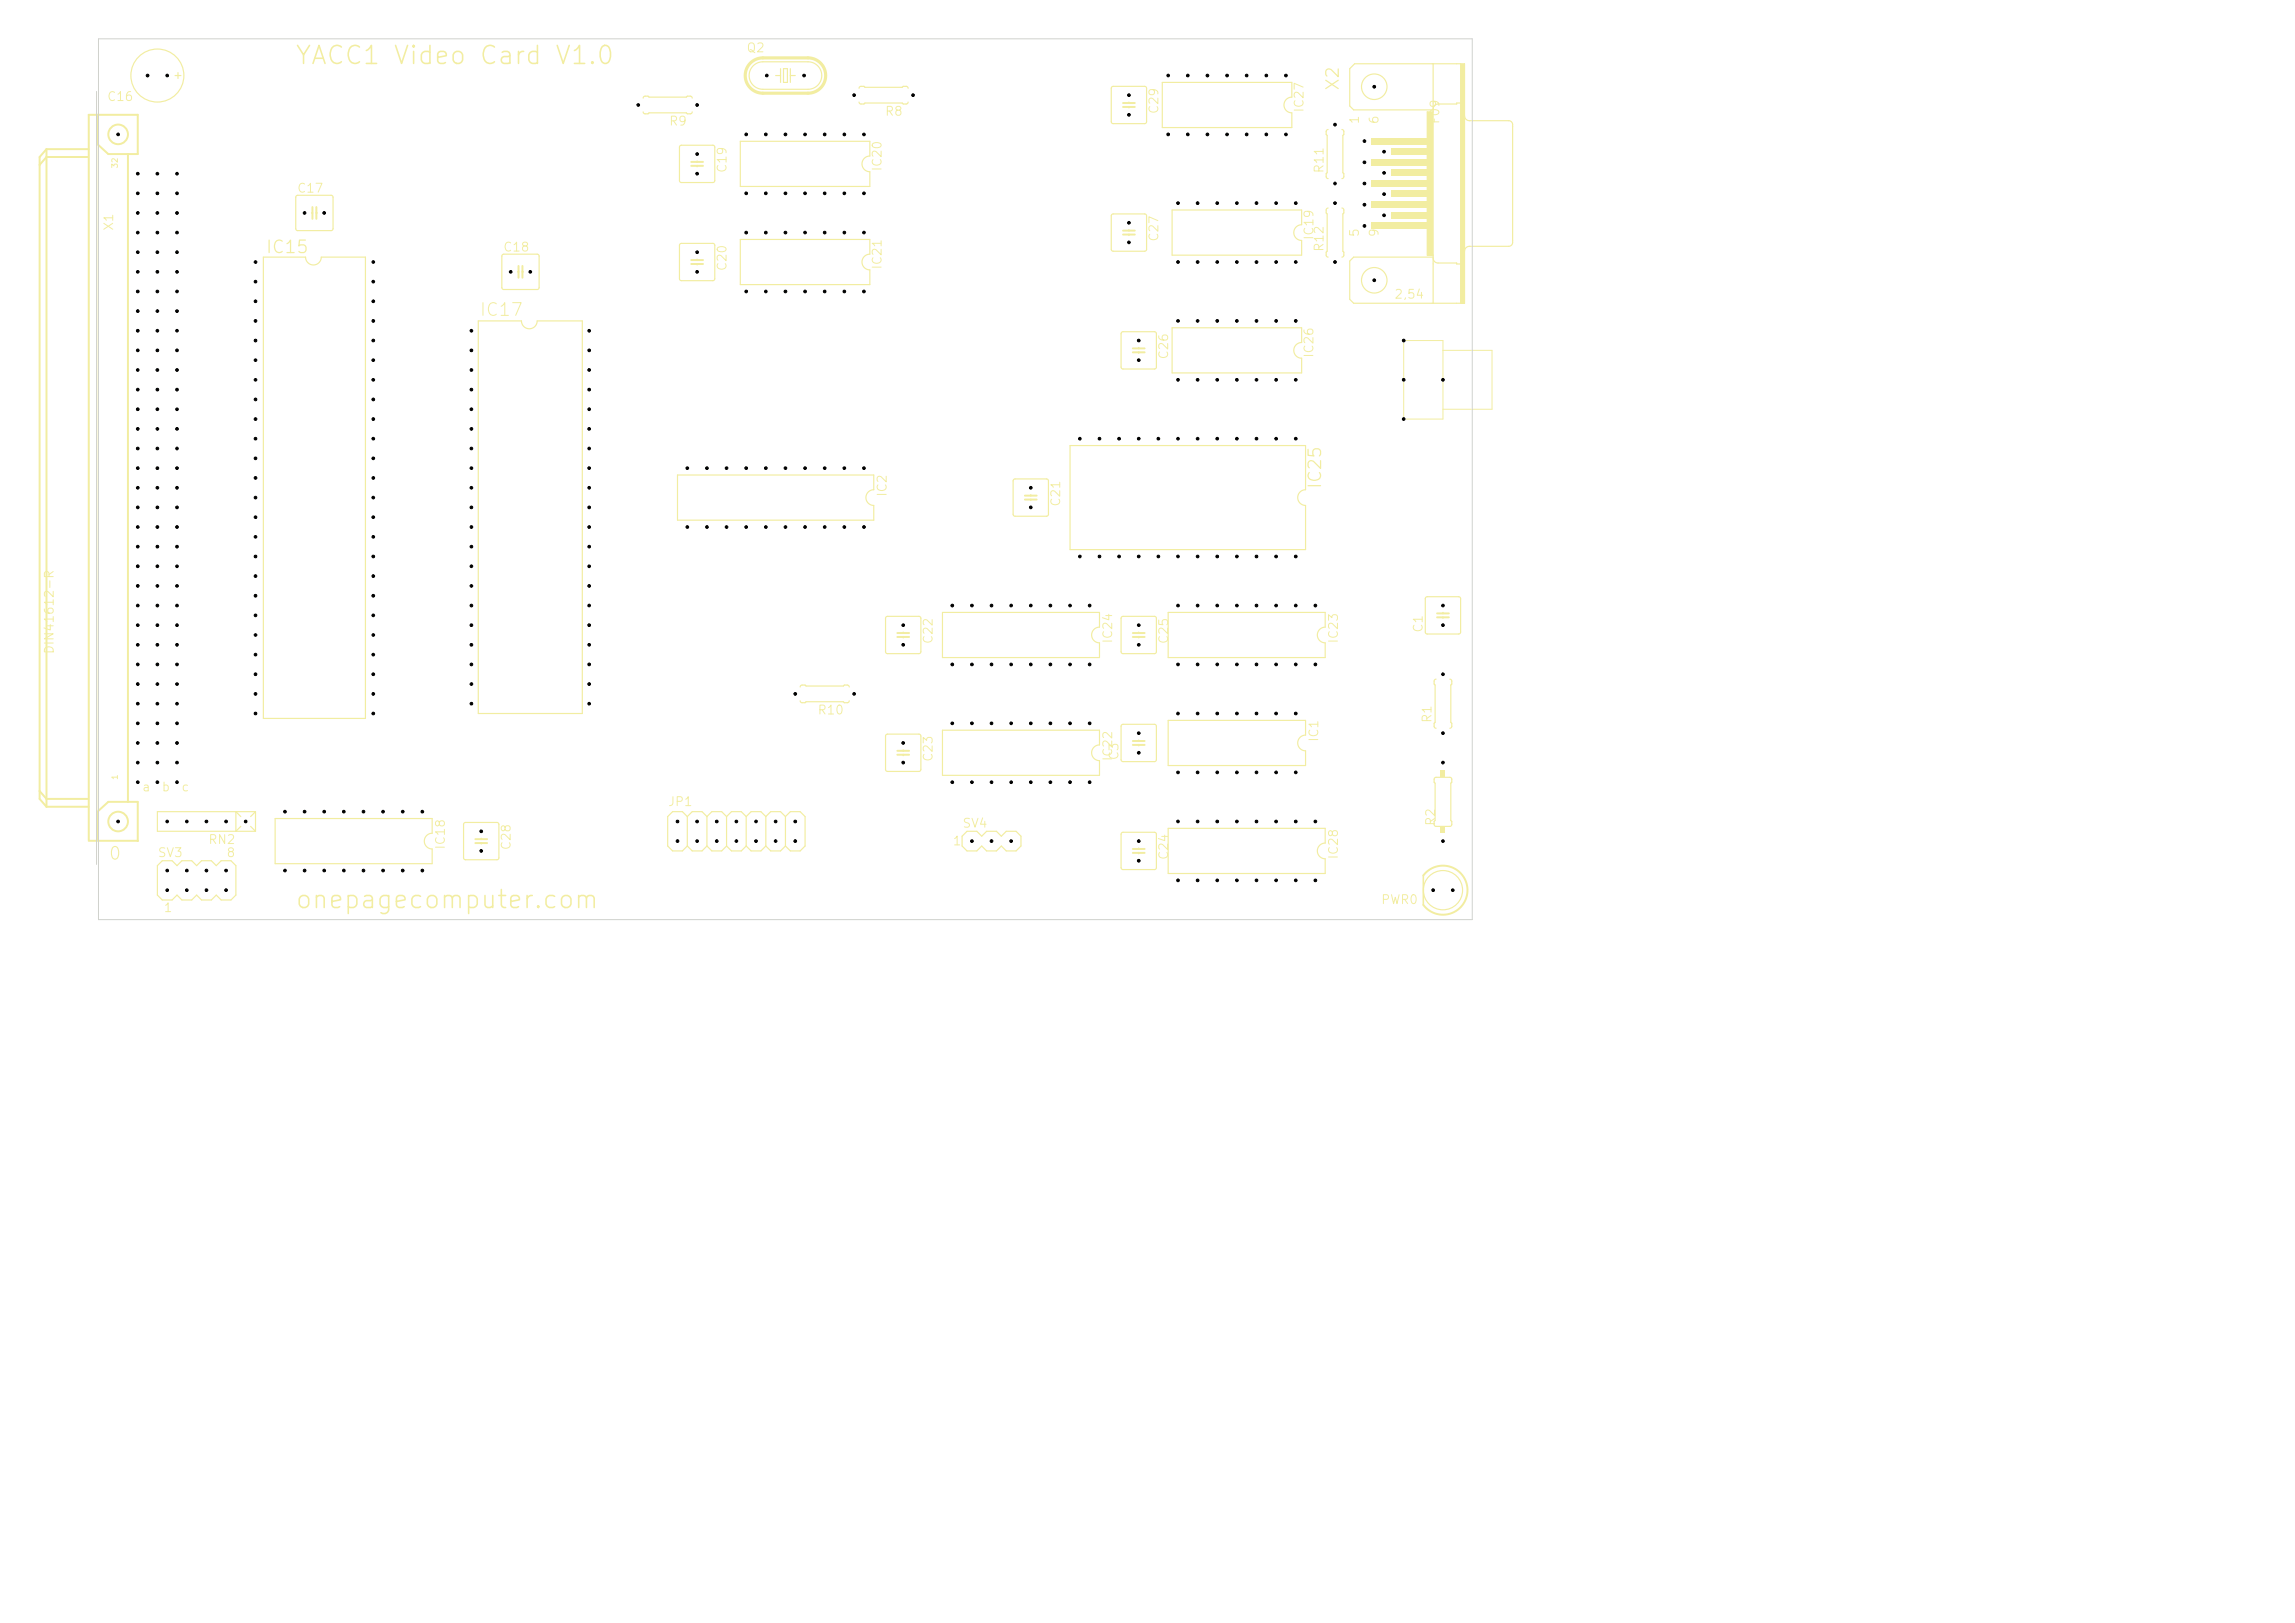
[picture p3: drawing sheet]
<svg xmlns="http://www.w3.org/2000/svg" width="297mm" height="210mm" viewBox="0 0 297 210" stroke-linecap="round" stroke-linejoin="round" font-family="sans-serif">
<defs><g id="words">
<g font-size="2.3" fill="#f2eda1">
<text x="38" y="8.9">YACC1 Video Card V1.0</text>
<text x="38" y="118.1">onepagecomputer.com</text>
</g>
<g font-size="1.6" fill="#f2eda1">
<text x="173.7" y="11.9" transform="rotate(-90 173.7 11.9)">X2</text>
<text x="34.3" y="33.2">IC15</text>
<text x="61.9" y="41.3">IC17</text>
<text x="171.4" y="63.4" transform="rotate(-90 171.4 63.4)">IC25</text>
<text x="13.9" y="111.7">0</text>
</g>
<g font-size="1.2" fill="#f2eda1">
<text x="96.5" y="7.1">Q2</text>
<text x="13.8" y="13.4">C16</text>
<text x="86.5" y="16.5">R9</text>
<text x="114.4" y="15.3">R8</text>
<text x="150.2" y="14.8" transform="rotate(-90 150.2 14.8)">C29</text>
<text x="169" y="14.6" transform="rotate(-90 169 14.6)">IC27</text>
<text x="94.3" y="22.5" transform="rotate(-90 94.3 22.5)">C19</text>
<text x="114.4" y="22.3" transform="rotate(-90 114.4 22.3)">IC20</text>
<text x="171.6" y="22.5" transform="rotate(-90 171.6 22.5)">R11</text>
<text x="14.9" y="29.9" transform="rotate(-90 14.9 29.9)">X1</text>
<text x="38.4" y="25.2">C17</text>
<text x="65" y="32.8">C18</text>
<text x="94.3" y="35.2" transform="rotate(-90 94.3 35.2)">C20</text>
<text x="114.4" y="35" transform="rotate(-90 114.4 35)">IC21</text>
<text x="150.2" y="31.4" transform="rotate(-90 150.2 31.4)">C27</text>
<text x="170.3" y="31.1" transform="rotate(-90 170.3 31.1)">IC19</text>
<text x="171.6" y="32.7" transform="rotate(-90 171.6 32.7)">R12</text>
<text x="151.5" y="46.6" transform="rotate(-90 151.5 46.6)">C26</text>
<text x="170.3" y="46.4" transform="rotate(-90 170.3 46.4)">IC26</text>
<text x="115" y="64.4" transform="rotate(-90 115 64.4)">IC2</text>
<text x="137.5" y="65.6" transform="rotate(-90 137.5 65.6)">C21</text>
<text x="121" y="83.4" transform="rotate(-90 121 83.4)">C22</text>
<text x="144.2" y="83.3" transform="rotate(-90 144.2 83.3)">IC24</text>
<text x="151.5" y="83.4" transform="rotate(-90 151.5 83.4)">C25</text>
<text x="173.4" y="83.3" transform="rotate(-90 173.4 83.3)">IC23</text>
<text x="184.4" y="82" transform="rotate(-90 184.4 82)">C1</text>
<text x="105.7" y="92.7">R10</text>
<text x="185.5" y="93.6" transform="rotate(-90 185.5 93.6)">R1</text>
<text x="121" y="98.7" transform="rotate(-90 121 98.7)">C23</text>
<text x="144.2" y="98.6" transform="rotate(-90 144.2 98.6)">IC22</text>
<text x="145" y="98.5" transform="rotate(-90 145 98.5)">C3</text>
<text x="170.9" y="96.1" transform="rotate(-90 170.9 96.1)">IC1</text>
<text x="86.4" y="104.6">JP1</text>
<text x="124.5" y="107.4">SV4</text>
<text x="186" y="107" transform="rotate(-90 186 107)">R2</text>
<text x="20.3" y="111.2">SV3</text>
<text x="26.9" y="109.5">RN2</text>
<text x="57.9" y="110" transform="rotate(-90 57.9 110)">IC18</text>
<text x="66.4" y="110.1" transform="rotate(-90 66.4 110.1)">C28</text>
<text x="151.5" y="111.4" transform="rotate(-90 151.5 111.4)">C24</text>
<text x="173.4" y="111.3" transform="rotate(-90 173.4 111.3)">IC28</text>
<text x="178.6" y="117.3">PWR0</text>
</g>
<g font-size="1.1" fill="#f2eda1">
<text x="176.1" y="16.2" transform="rotate(-90 176.1 16.2)">1</text>
<text x="178.7" y="16.2" transform="rotate(-90 178.7 16.2)">6</text>
<text x="186.6" y="16.2" transform="rotate(-90 186.6 16.2)">F09</text>
<text x="176.1" y="30.8" transform="rotate(-90 176.1 30.8)">5</text>
<text x="178.7" y="30.8" transform="rotate(-90 178.7 30.8)">9</text>
<text x="180.4" y="38.9">2,54</text>
<text x="7.2" y="84.7" transform="rotate(-90 7.2 84.7)">DIN41612-R</text>
<text x="18.3" y="102.7">a</text>
<text x="20.8" y="102.7">b</text>
<text x="23.4" y="102.7">c</text>
<text x="29.2" y="111.2">8</text>
<text x="123.2" y="109.7">1</text>
<text x="21.1" y="118.3">1</text>
</g>
<g font-size=".7" fill="#f2eda1">
<text x="15.4" y="21.9" transform="rotate(-90 15.4 21.9)">32</text>
<text x="15.4" y="101" transform="rotate(-90 15.4 101)">1</text>
</g>
</g></defs>
<g fill="none" stroke="#f2eda1" stroke-width=".15">
<path d="M83.2 12.7l.1-.2 .2-.1h.4l.1 .2h4.8l.1-.2h.4l.2 .1 .1 .2M83.2 14.5l.2 .2h.5l.1-.1h4.8l.1 .1h.4h.2l.1-.2M97.5 8.5a1.78 1.78 0 0 1 1.2-.5h5.9a1.78 1.78 0 0 1 1.7 1.8 1.78 1.78 0 0 1-1.7 1.8h-5.9a1.78 1.78 0 0 1-1.6-1.1 1.78 1.78 0 0 1 .4-2zM100.4 9.8h.6M101 8.9v1.8M101.4 8.9h.5v1.8h-.5zM102.3 9.8h.6M102.3 8.9v1.8M34.1 33.3h5.4a1.02 1.02 0 0 0 1.1 1 1.02 1.02 0 0 0 1-1h5.7v59.7h-13.2zM171.9 26.9l-.2 .1-.1 .2v.4l.2 .1v4.8l-.2 .1v.4l.1 .2 .2 .1M173.7 26.9l.2 .2v.5l-.1 .1v4.8l.1 .1v.4l-.1 .2-.1 .1M145.2 43l.1-.1h4.1l.2 .1 .1 .2v4.3l-.1 .2h-.2h-4.1h-.1l-.1-.2v-4.3z"/>
<path d="M147.4 45v.1M147.4 45.6v.1M151.7 42.4h16.7v1.9a1.02 1.02 0 0 0-1 1 1.02 1.02 0 0 0 1 1.1v1.9h-16.7zM122 94.5h20.3v1.9a1.02 1.02 0 0 0-1 1 1.02 1.02 0 0 0 1 1v1.9h-20.3zM31.2 105.7l-.7-.7v2.6l.7-.7M32.4 106.9l.7 .7M33.1 105h-12.7v2.6h12.7M33.1 105l-.7 .7M33.1 105v2.6M88.9 105.7l-.6-.7h-1.3l-.6 .7v3.8l.6 .6h1.3l.6-.6M88.9 105.7l.7-.7h1.3l.6 .7M88.9 109.5l.7 .6h1.3l.6-.6"/>
<path d="M88.9 105.7v3.8M91.5 105.7l.6-.7h1.3l.6 .7M91.5 109.5l.6 .6h1.3l.6-.6M91.5 105.7v3.8M94 105.7l.7-.7h1.2l.7 .7M94 109.5l.7 .6h1.2l.7-.6M94 105.7v3.8M96.6 105.7l.6-.7h1.3l.6 .7M96.6 109.5l.6 .6h1.3l.6-.6M96.6 105.7v3.8M99.1 105.7l.6-.7h1.3l.6 .7M99.1 109.5l.6 .6h1.3l.6-.6"/>
<path d="M99.1 105.7v3.8M101.6 105.7l.7-.7h1.3l.6 .7v3.8l-.6 .6h-1.3l-.7-.6M101.6 105.7v3.8M125.1 107.6h1.3l.6 .6 .7-.6h1.3l.6 .6 .6-.6h1.3l.6 .6v1.3l-.6 .6h-1.3l-.6-.6-.6 .6h-1.3l-.7-.6-.6 .6h-1.3l-.6-.6v-1.3zM145.2 107.8l.1-.1h4.1l.2 .1 .1 .1v4.4l-.1 .1-.2 .1h-4.1l-.1-.1-.1-.1v-4.4zM147.4 109.7v.2M147.4 110.4v.1M185.7 100.7l.1-.1h1.8l.3 .1v.5l-.1 .1v4.9l.1 .1v.4l-.2 .2h-1.9l-.2-.1v-.5l.1-.1v-4.9l-.1-.1z"/>
</g>
<path d="M146.6 45.1h1.5M146.6 45.6h1.5M146.6 109.9h1.5M146.6 110.4h1.5" fill="none" stroke="#f2eda1" stroke-width=".25"/>
<path d="M97.1 8.2a2.28 2.28 0 0 1 1.6-.7h5.9a2.29 2.29 0 0 1 2.3 2.3 2.29 2.29 0 0 1-2.3 2.3h-5.9a2.29 2.29 0 0 1-2.1-1.5 2.29 2.29 0 0 1 .5-2.4z" fill="none" stroke="#f2eda1" stroke-width=".41"/>
<path d="M181.7 44.1h5v10.1h-5zM186.7 45.3h6.4v7.7h-6.4" fill="none" stroke="#f2eda1" stroke-width=".13"/>
<g fill="#f2eda1">
<path d="M186.4 99.7h.6v.9h-.6z"/>
<path d="M186.4 106.9h.6v.9h-.6z"/>
</g>
<g fill="none" stroke="#f2eda1" stroke-width=".15">
<path d="M22.7 9.8h.7M23 9.4v.8M88 18.9l.2-.1h4l.2 .1 .1 .1v4.4l-.1 .1-.2 .1h-4l-.2-.1-.1-.1v-4.4zM95.8 18.3h16.8v1.9a1.02 1.02 0 0 0-1 1 1.02 1.02 0 0 0 1 1v1.9h-16.8zM111.2 11.4v-.2h.2h.4l.1 .1h4.9l.1-.1h.4h.1l.1 .2M111.2 13.2l.1 .2 .5 .1 .1-.2h4.9l.1 .2h.4l.1-.1 .1-.2M150.4 10.7h16.8v1.9a1.02 1.02 0 0 0-1 1 1.02 1.02 0 0 0 1 1v1.9h-16.8zM171.9 16.8h-.2l-.1 .2v.4l.2 .1v4.8l-.2 .2v.4l.1 .1 .2 .1M173.7 16.8l.2 .1v.5l-.1 .1v4.8l.1 .2v.4l-.1 .1-.1 .1M185.5 14.5h-.8v18.5h.8M185.5 14.2h-10.3l-.5-.5v-4.8l.6-.6h14.2v30.9h-14.3l-.5-.5v-4.9l.5-.5h10.3M185.5 8.3v30.9"/>
<path d="M189 13.3h-.5v.2h-2.4a.63 .63 0 0 0-.6 .6M189 8.3v30.9M189.5 15a.63 .63 0 0 0 .7 .6h5a.51 .51 0 0 1 .6 .5v15.3a.51 .51 0 0 1-.6 .5h-5a.63 .63 0 0 0-.7 .6M38.3 29.6v.2h.2h4.3h.2l.1-.2M38.3 29.6v-4.1l.1-.2h.1h4.3h.2l.1 .2v4.1M40.3 27.6h.1M40.9 27.6h.2M65 33l.2-.1h4.3l.2 .1 .1 .1v4.1l-.1 .2-.2 .1h-4.3l-.2-.1-.1-.2v-4.1zM67 35.2h.1M67.6 35.2h.1M88 31.6l.2-.1h4l.2 .1 .1 .1v4.4l-.1 .1-.2 .1h-4l-.2-.1-.1-.1v-4.4zM90.2 20.8v.2"/>
<path d="M90.2 21.5v.1M90.2 33.5v.2M90.2 34.2v.1M95.8 31h16.8v1.9a1.02 1.02 0 0 0-1 1 1.02 1.02 0 0 0 1 1v1.9h-16.8zM143.9 27.8l.2-.1h4l.2 .1 .1 .1v4.4l-.1 .1-.2 .1h-4l-.2-.1-.1-.1v-4.4zM146.1 29.7v.1M146.1 30.3v.2M151.7 27.2h16.7v1.9a1.02 1.02 0 0 0-1 1 1.02 1.02 0 0 0 1 1v1.9h-16.7zM185.5 33.4a.63 .63 0 0 0 .6 .6h2.4v.2h.5M61.9 41.5h5.6a1.02 1.02 0 0 0 1 1 1.02 1.02 0 0 0 1-1h5.9v50.8h-13.5zM138.5 57.7h30.5v5.7a1.02 1.02 0 0 0-1.1 1 1.02 1.02 0 0 0 1.1 1v5.7h-30.5zM114.7 79.8h.2h4h.2l.1 .2v4.3l-.1 .2-.2 .1h-4l-.2-.1-.1-.2v-4.3z"/>
<path d="M122 79.2h20.3v1.9a1.02 1.02 0 0 0-1 1.1 1.02 1.02 0 0 0 1 1v1.9h-20.3zM131.2 62h.2h4h.2l.1 .2v4.3l-.1 .2-.2 .1h-4l-.2-.1-.1-.2v-4.3zM133.4 64v.1M133.4 64.6v.2M145.2 79.8h.1h4.1h.2l.1 .2v4.3l-.1 .2-.2 .1h-4.1l-.1-.1-.1-.2v-4.3zM151.2 79.2h20.3v1.9a1.02 1.02 0 0 0-1 1.1 1.02 1.02 0 0 0 1 1v1.9h-20.3zM184.5 77.3l.2-.1h4.1l.1 .1 .1 .2v4.3l-.1 .2h-.1h-4.1h-.2v-.2v-4.3zM186.7 79.2v.2M186.7 79.9v.1M103.6 88.9v-.2l.2-.1h.4l.1 .2h4.8l.2-.2h.3l.2 .1 .1 .2M103.6 90.7l.1 .2h.5l.1-.1h4.8l.2 .1h.3h.2l.1-.2M114.7 95.1l.2-.1h4l.2 .1 .1 .1v4.4l-.1 .1-.2 .1h-4l-.2-.1-.1-.1v-4.4z"/>
<path d="M116.9 81.8v.1M116.9 82.4v.1M116.9 97v.2M116.9 97.7v.1M147.4 81.8v.1M147.4 82.4v.1M185.8 87.9l-.1 .1-.1 .1v.4l.1 .1v4.9l-.1 .1v.4l.1 .2h.1M187.6 87.9l.3 .1v.5l-.1 .1v4.9l.1 .1v.4l-.1 .2h-.2M35.6 105.9h20.3v1.9a1.02 1.02 0 0 0-1 1 1.02 1.02 0 0 0 1 1.1v1.9h-20.3zM60.1 106.5l.1-.1h4.1l.2 .1 .1 .2v4.3l-.1 .2h-.2h-4.1h-.1l-.1-.2v-4.3zM62.3 108.5v.1M62.3 109.1v.1"/>
<path d="M151.2 107.2h20.3v1.9a1.02 1.02 0 0 0-1 1 1.02 1.02 0 0 0 1 1v1.9h-20.3z"/>
<circle cx="20.4" cy="9.8" r="3.4"/>
<circle cx="177.8" cy="11.2" r="1.65"/>
<circle cx="177.8" cy="36.3" r="1.65"/>
<circle cx="186.7" cy="115.2" r="2.54"/>
</g>
<g fill="none" stroke="#f2eda1" stroke-width=".25">
<path d="M6 19.3l-.9 1v83.1l.9 1M6 19.3v85.1M6 19.3h5.5M12.6 14.9v3.8l1.4 1.2h3.8v-5h-6.3v93.8M16.6 19.9v83.9M11.3 20.3h-5.3l-.9 1M40.4 26.8v1.5M40.9 26.8v1.5M67.1 34.4v1.5M67.6 34.4v1.5M89.5 21h1.5M89.5 21.5h1.5"/>
<path d="M89.5 33.7h1.5M89.5 34.2h1.5M145.3 29.8h1.6M145.3 30.3h1.6M132.6 64.1h1.6M132.6 64.6h1.6M186 79.9h1.5M186 79.4h1.5M116.1 81.9h1.5M116.1 82.4h1.5M116.1 97.2h1.5M116.1 97.7h1.5"/>
<path d="M146.6 81.9h1.5M146.6 82.4h1.5M5.1 102.4l.9 1h5.3M6 104.4h5.5M11.5 108.8h6.3M12.6 108.7v-3.7l1.4-1.2h3.8v5M61.5 108.6h1.5M61.5 109.1h1.5M184.2 113.3a3.2 3.2 0 0 1 4.7-.5 3.2 3.2 0 0 1 0 4.7 3.2 3.2 0 0 1-4.7-.4"/>
<circle cx="15.3" cy="17.4" r="1.27"/>
<circle cx="15.3" cy="106.3" r="1.27"/>
</g>
<path d="M12.5 14.9v93.8" fill="none" stroke="#f2eda1" stroke-width=".13"/>
<path d="M184.2 113.3v3.8" fill="none" stroke="#f2eda1" stroke-width=".2"/>
<g fill="#f2eda1">
<path d="M177.5 17.9h7.2v.8h-7.2z"/>
<path d="M177.5 20.6h7.2v.8h-7.2z"/>
<path d="M177.5 23.3h7.2v.8h-7.2z"/>
<path d="M177.5 26.1h7.2v.8h-7.2z"/>
<path d="M177.5 28.8h7.2v.8h-7.2z"/>
<path d="M180 19.2h4.7v.8h-4.7z"/>
<path d="M180 22h4.7v.8h-4.7z"/>
<path d="M180 24.7h4.7v.8h-4.7z"/>
<path d="M180 27.5h4.7v.8h-4.7z"/>
<path d="M184.7 14.5h.8v18.5h-.8z"/>
<path d="M189 8.3h.5v30.9h-.5z"/>
</g>
<path d="M143.9 11.2h.2h4h.2l.1 .2v4.3l-.1 .2-.2 .1h-4l-.2-.1-.1-.2v-4.3zM146.1 13.2v.1M146.1 13.8v.2M87.7 61.5h25.4v1.9a1.02 1.02 0 0 0-1 1 1.02 1.02 0 0 0 1 1v1.9h-25.4zM145.2 93.8l.1-.1h4.1l.2 .1 .1 .2v4.3l-.1 .2h-.2h-4.1h-.1l-.1-.2v-4.3zM147.4 95.8v.1M147.4 96.4v.1M151.2 93.2h17.8v1.9a1.02 1.02 0 0 0-1.1 1 1.02 1.02 0 0 0 1.1 1.1v1.9h-17.8zM21 111.4h1.3l.6 .6 .6-.6h1.3l.6 .6 .7-.6h1.3l.6 .6 .6-.6h1.3l.6 .6v3.8l-.6 .7h-1.3l-.6-.7-.6 .7h-1.3l-.7-.7-.6 .7h-1.3l-.6-.7-.6 .7h-1.3l-.6-.7v-3.8z" fill="none" stroke="#f2eda1" stroke-width=".15"/>
<path d="M145.3 13.3h1.6M145.3 13.8h1.6M146.6 96.4h1.5M146.6 95.9h1.5" fill="none" stroke="#f2eda1" stroke-width=".25"/>
<path d="M12.5 11.8v100.1M12.7 5h177.8v114h-177.8z" fill="none" stroke="#d0d2cd" stroke-width=".13"/>
<g fill="#000" stroke="#000" stroke-width=".13">
<circle cx="15.3" cy="17.4" r=".17"/>
<circle cx="19.1" cy="9.8" r=".17"/>
<circle cx="21.6" cy="9.8" r=".17"/>
<circle cx="82.6" cy="13.6" r=".17"/>
<circle cx="90.2" cy="13.6" r=".17"/>
<circle cx="90.2" cy="19.9" r=".17"/>
<circle cx="96.6" cy="17.4" r=".17"/>
<circle cx="99.1" cy="17.4" r=".17"/>
<circle cx="99.2" cy="9.8" r=".17"/>
<circle cx="101.6" cy="17.4" r=".17"/>
<circle cx="104.1" cy="9.8" r=".17"/>
<circle cx="104.2" cy="17.4" r=".17"/>
<circle cx="106.7" cy="17.4" r=".17"/>
<circle cx="109.3" cy="17.4" r=".17"/>
<circle cx="110.5" cy="12.3" r=".17"/>
<circle cx="111.8" cy="17.4" r=".17"/>
<circle cx="118.2" cy="12.3" r=".17"/>
<circle cx="146.1" cy="14.9" r=".17"/>
<circle cx="146.1" cy="12.3" r=".17"/>
<circle cx="151.2" cy="9.8" r=".17"/>
<circle cx="151.2" cy="17.4" r=".17"/>
<circle cx="153.7" cy="17.4" r=".17"/>
<circle cx="153.7" cy="9.8" r=".17"/>
<circle cx="156.3" cy="17.4" r=".17"/>
<circle cx="156.3" cy="9.8" r=".17"/>
<circle cx="158.8" cy="9.8" r=".17"/>
<circle cx="158.8" cy="17.4" r=".17"/>
<circle cx="161.3" cy="17.4" r=".17"/>
<circle cx="161.3" cy="9.8" r=".17"/>
<circle cx="163.9" cy="9.8" r=".17"/>
<circle cx="163.9" cy="17.4" r=".17"/>
<circle cx="166.4" cy="9.8" r=".17"/>
<circle cx="166.4" cy="17.4" r=".17"/>
<circle cx="172.8" cy="16.1" r=".17"/>
<circle cx="176.6" cy="18.3" r=".17"/>
<circle cx="177.8" cy="11.2" r=".17"/>
<circle cx="179.1" cy="19.6" r=".17"/>
<circle cx="17.8" cy="37.7" r=".17"/>
<circle cx="17.8" cy="32.6" r=".17"/>
<circle cx="17.8" cy="22.5" r=".17"/>
<circle cx="17.8" cy="25" r=".17"/>
<circle cx="17.8" cy="27.6" r=".17"/>
<circle cx="17.8" cy="35.2" r=".17"/>
<circle cx="17.8" cy="30.1" r=".17"/>
<circle cx="20.4" cy="35.2" r=".17"/>
<circle cx="20.4" cy="32.6" r=".17"/>
<circle cx="20.4" cy="37.7" r=".17"/>
<circle cx="20.4" cy="30.1" r=".17"/>
<circle cx="20.4" cy="22.5" r=".17"/>
<circle cx="20.4" cy="25" r=".17"/>
<circle cx="20.4" cy="27.6" r=".17"/>
<circle cx="22.9" cy="22.5" r=".17"/>
<circle cx="22.9" cy="27.6" r=".17"/>
<circle cx="22.9" cy="32.6" r=".17"/>
<circle cx="22.9" cy="30.1" r=".17"/>
<circle cx="22.9" cy="25" r=".17"/>
<circle cx="22.9" cy="37.7" r=".17"/>
<circle cx="22.9" cy="35.2" r=".17"/>
<circle cx="33.1" cy="39" r=".17"/>
<circle cx="33.1" cy="33.9" r=".17"/>
<circle cx="33.1" cy="36.4" r=".17"/>
<circle cx="39.4" cy="27.6" r=".17"/>
<circle cx="42" cy="27.6" r=".17"/>
<circle cx="48.3" cy="36.4" r=".17"/>
<circle cx="48.3" cy="33.9" r=".17"/>
<circle cx="48.3" cy="39" r=".17"/>
<circle cx="66.1" cy="35.2" r=".17"/>
<circle cx="68.6" cy="35.2" r=".17"/>
<circle cx="90.2" cy="32.6" r=".17"/>
<circle cx="90.2" cy="35.2" r=".17"/>
<circle cx="90.2" cy="22.5" r=".17"/>
<circle cx="96.6" cy="25" r=".17"/>
<circle cx="96.6" cy="30.1" r=".17"/>
<circle cx="96.6" cy="37.7" r=".17"/>
<circle cx="99.1" cy="37.7" r=".17"/>
<circle cx="99.1" cy="30.1" r=".17"/>
<circle cx="99.1" cy="25" r=".17"/>
<circle cx="101.6" cy="37.7" r=".17"/>
<circle cx="101.6" cy="25" r=".17"/>
<circle cx="101.6" cy="30.1" r=".17"/>
<circle cx="104.2" cy="30.1" r=".17"/>
<circle cx="104.2" cy="37.7" r=".17"/>
<circle cx="104.2" cy="25" r=".17"/>
<circle cx="106.7" cy="25" r=".17"/>
<circle cx="106.7" cy="37.7" r=".17"/>
<circle cx="106.7" cy="30.1" r=".17"/>
<circle cx="109.3" cy="30.1" r=".17"/>
<circle cx="109.3" cy="25" r=".17"/>
<circle cx="109.3" cy="37.7" r=".17"/>
<circle cx="111.8" cy="37.7" r=".17"/>
<circle cx="111.8" cy="30.1" r=".17"/>
<circle cx="111.8" cy="25" r=".17"/>
<circle cx="146.1" cy="28.8" r=".17"/>
<circle cx="146.1" cy="31.4" r=".17"/>
<circle cx="152.4" cy="33.9" r=".17"/>
<circle cx="152.4" cy="26.3" r=".17"/>
<circle cx="155" cy="33.9" r=".17"/>
<circle cx="155" cy="26.3" r=".17"/>
<circle cx="157.5" cy="33.9" r=".17"/>
<circle cx="157.5" cy="26.3" r=".17"/>
<circle cx="160.1" cy="26.3" r=".17"/>
<circle cx="160.1" cy="33.9" r=".17"/>
<circle cx="162.6" cy="33.9" r=".17"/>
<circle cx="162.6" cy="26.3" r=".17"/>
<circle cx="165.1" cy="33.9" r=".17"/>
<circle cx="165.1" cy="26.3" r=".17"/>
<circle cx="167.7" cy="26.3" r=".17"/>
<circle cx="167.7" cy="33.9" r=".17"/>
<circle cx="172.8" cy="33.9" r=".17"/>
<circle cx="172.8" cy="26.3" r=".17"/>
<circle cx="172.8" cy="23.7" r=".17"/>
<circle cx="176.6" cy="23.7" r=".17"/>
<circle cx="176.6" cy="29.2" r=".17"/>
<circle cx="176.6" cy="26.5" r=".17"/>
<circle cx="176.6" cy="21" r=".17"/>
<circle cx="177.8" cy="36.3" r=".17"/>
<circle cx="179.1" cy="22.4" r=".17"/>
<circle cx="179.1" cy="27.9" r=".17"/>
<circle cx="179.1" cy="25.1" r=".17"/>
<circle cx="17.8" cy="42.8" r=".17"/>
<circle cx="17.8" cy="40.3" r=".17"/>
<circle cx="17.8" cy="58" r=".17"/>
<circle cx="17.8" cy="55.5" r=".17"/>
<circle cx="17.8" cy="50.4" r=".17"/>
<circle cx="17.8" cy="47.9" r=".17"/>
<circle cx="17.8" cy="45.3" r=".17"/>
<circle cx="17.8" cy="53" r=".17"/>
<circle cx="20.4" cy="42.8" r=".17"/>
<circle cx="20.4" cy="40.3" r=".17"/>
<circle cx="20.4" cy="50.4" r=".17"/>
<circle cx="20.4" cy="55.5" r=".17"/>
<circle cx="20.4" cy="58" r=".17"/>
<circle cx="20.4" cy="45.3" r=".17"/>
<circle cx="20.4" cy="53" r=".17"/>
<circle cx="20.4" cy="47.9" r=".17"/>
<circle cx="22.9" cy="42.8" r=".17"/>
<circle cx="22.9" cy="40.3" r=".17"/>
<circle cx="22.9" cy="55.5" r=".17"/>
<circle cx="22.9" cy="58" r=".17"/>
<circle cx="22.9" cy="50.4" r=".17"/>
<circle cx="22.9" cy="45.3" r=".17"/>
<circle cx="22.9" cy="47.9" r=".17"/>
<circle cx="22.9" cy="53" r=".17"/>
<circle cx="33.1" cy="41.5" r=".17"/>
<circle cx="33.1" cy="44.1" r=".17"/>
<circle cx="33.1" cy="46.6" r=".17"/>
<circle cx="33.1" cy="51.7" r=".17"/>
<circle cx="33.1" cy="54.2" r=".17"/>
<circle cx="33.1" cy="56.8" r=".17"/>
<circle cx="33.1" cy="49.1" r=".17"/>
<circle cx="33.1" cy="59.3" r=".17"/>
<circle cx="48.3" cy="41.5" r=".17"/>
<circle cx="48.3" cy="49.1" r=".17"/>
<circle cx="48.3" cy="54.2" r=".17"/>
<circle cx="48.3" cy="44.1" r=".17"/>
<circle cx="48.3" cy="46.6" r=".17"/>
<circle cx="48.3" cy="59.3" r=".17"/>
<circle cx="48.3" cy="56.8" r=".17"/>
<circle cx="48.3" cy="51.7" r=".17"/>
<circle cx="61" cy="42.8" r=".17"/>
<circle cx="61" cy="55.5" r=".17"/>
<circle cx="61" cy="53" r=".17"/>
<circle cx="61" cy="45.3" r=".17"/>
<circle cx="61" cy="47.9" r=".17"/>
<circle cx="61" cy="58" r=".17"/>
<circle cx="61" cy="50.4" r=".17"/>
<circle cx="76.2" cy="42.8" r=".17"/>
<circle cx="76.2" cy="58" r=".17"/>
<circle cx="76.2" cy="47.9" r=".17"/>
<circle cx="76.2" cy="50.4" r=".17"/>
<circle cx="76.2" cy="55.5" r=".17"/>
<circle cx="76.2" cy="45.3" r=".17"/>
<circle cx="76.2" cy="53" r=".17"/>
<circle cx="139.7" cy="56.8" r=".17"/>
<circle cx="142.3" cy="56.8" r=".17"/>
<circle cx="144.8" cy="56.8" r=".17"/>
<circle cx="147.4" cy="46.6" r=".17"/>
<circle cx="147.4" cy="56.8" r=".17"/>
<circle cx="147.4" cy="44.1" r=".17"/>
<circle cx="149.9" cy="56.8" r=".17"/>
<circle cx="152.4" cy="41.5" r=".17"/>
<circle cx="152.4" cy="49.1" r=".17"/>
<circle cx="152.4" cy="56.8" r=".17"/>
<circle cx="155" cy="41.5" r=".17"/>
<circle cx="155" cy="56.8" r=".17"/>
<circle cx="155" cy="49.1" r=".17"/>
<circle cx="157.5" cy="41.5" r=".17"/>
<circle cx="157.5" cy="49.1" r=".17"/>
<circle cx="157.5" cy="56.8" r=".17"/>
<circle cx="160.1" cy="41.5" r=".17"/>
<circle cx="160.1" cy="49.1" r=".17"/>
<circle cx="160.1" cy="56.8" r=".17"/>
<circle cx="162.6" cy="41.5" r=".17"/>
<circle cx="162.6" cy="49.1" r=".17"/>
<circle cx="162.6" cy="56.8" r=".17"/>
<circle cx="165.1" cy="41.5" r=".17"/>
<circle cx="165.1" cy="49.1" r=".17"/>
<circle cx="165.1" cy="56.8" r=".17"/>
<circle cx="167.7" cy="41.5" r=".17"/>
<circle cx="167.7" cy="49.1" r=".17"/>
<circle cx="167.7" cy="56.8" r=".17"/>
<circle cx="181.7" cy="54.2" r=".17"/>
<circle cx="181.7" cy="49.1" r=".17"/>
<circle cx="181.7" cy="44.1" r=".17"/>
<circle cx="186.7" cy="49.1" r=".17"/>
<circle cx="17.8" cy="68.2" r=".17"/>
<circle cx="17.8" cy="65.7" r=".17"/>
<circle cx="17.8" cy="70.7" r=".17"/>
<circle cx="17.8" cy="63.1" r=".17"/>
<circle cx="17.8" cy="73.3" r=".17"/>
<circle cx="17.8" cy="60.6" r=".17"/>
<circle cx="17.8" cy="78.4" r=".17"/>
<circle cx="17.8" cy="75.8" r=".17"/>
<circle cx="20.4" cy="73.3" r=".17"/>
<circle cx="20.4" cy="78.4" r=".17"/>
<circle cx="20.4" cy="70.7" r=".17"/>
<circle cx="20.4" cy="65.7" r=".17"/>
<circle cx="20.4" cy="63.1" r=".17"/>
<circle cx="20.4" cy="68.2" r=".17"/>
<circle cx="20.4" cy="75.8" r=".17"/>
<circle cx="20.4" cy="60.6" r=".17"/>
<circle cx="22.9" cy="78.4" r=".17"/>
<circle cx="22.9" cy="70.7" r=".17"/>
<circle cx="22.9" cy="65.7" r=".17"/>
<circle cx="22.9" cy="63.1" r=".17"/>
<circle cx="22.9" cy="75.8" r=".17"/>
<circle cx="22.9" cy="73.3" r=".17"/>
<circle cx="22.9" cy="68.2" r=".17"/>
<circle cx="22.9" cy="60.6" r=".17"/>
<circle cx="33.1" cy="72" r=".17"/>
<circle cx="33.1" cy="79.6" r=".17"/>
<circle cx="33.1" cy="61.8" r=".17"/>
<circle cx="33.1" cy="64.4" r=".17"/>
<circle cx="33.1" cy="77.1" r=".17"/>
<circle cx="33.1" cy="69.5" r=".17"/>
<circle cx="33.1" cy="74.5" r=".17"/>
<circle cx="33.1" cy="66.9" r=".17"/>
<circle cx="48.3" cy="69.5" r=".17"/>
<circle cx="48.3" cy="79.6" r=".17"/>
<circle cx="48.3" cy="77.1" r=".17"/>
<circle cx="48.3" cy="74.5" r=".17"/>
<circle cx="48.3" cy="66.9" r=".17"/>
<circle cx="48.3" cy="64.4" r=".17"/>
<circle cx="48.3" cy="61.8" r=".17"/>
<circle cx="48.3" cy="72" r=".17"/>
<circle cx="61" cy="70.7" r=".17"/>
<circle cx="61" cy="60.6" r=".17"/>
<circle cx="61" cy="63.1" r=".17"/>
<circle cx="61" cy="65.7" r=".17"/>
<circle cx="61" cy="78.4" r=".17"/>
<circle cx="61" cy="73.3" r=".17"/>
<circle cx="61" cy="75.8" r=".17"/>
<circle cx="61" cy="68.2" r=".17"/>
<circle cx="76.2" cy="73.3" r=".17"/>
<circle cx="76.2" cy="63.1" r=".17"/>
<circle cx="76.2" cy="78.4" r=".17"/>
<circle cx="76.2" cy="68.2" r=".17"/>
<circle cx="76.2" cy="75.8" r=".17"/>
<circle cx="76.2" cy="60.6" r=".17"/>
<circle cx="76.2" cy="65.7" r=".17"/>
<circle cx="76.2" cy="70.7" r=".17"/>
<circle cx="88.9" cy="60.6" r=".17"/>
<circle cx="88.9" cy="68.2" r=".17"/>
<circle cx="91.5" cy="60.6" r=".17"/>
<circle cx="91.5" cy="68.2" r=".17"/>
<circle cx="94" cy="68.2" r=".17"/>
<circle cx="94" cy="60.6" r=".17"/>
<circle cx="96.6" cy="60.6" r=".17"/>
<circle cx="96.6" cy="68.2" r=".17"/>
<circle cx="99.1" cy="68.2" r=".17"/>
<circle cx="99.1" cy="60.6" r=".17"/>
<circle cx="101.6" cy="60.6" r=".17"/>
<circle cx="101.6" cy="68.2" r=".17"/>
<circle cx="104.2" cy="68.2" r=".17"/>
<circle cx="104.2" cy="60.6" r=".17"/>
<circle cx="106.7" cy="68.2" r=".17"/>
<circle cx="106.7" cy="60.6" r=".17"/>
<circle cx="109.3" cy="60.6" r=".17"/>
<circle cx="109.3" cy="68.2" r=".17"/>
<circle cx="111.8" cy="60.6" r=".17"/>
<circle cx="111.8" cy="68.2" r=".17"/>
<circle cx="123.2" cy="78.4" r=".17"/>
<circle cx="125.8" cy="78.4" r=".17"/>
<circle cx="128.3" cy="78.4" r=".17"/>
<circle cx="130.9" cy="78.4" r=".17"/>
<circle cx="133.4" cy="65.7" r=".17"/>
<circle cx="133.4" cy="78.4" r=".17"/>
<circle cx="133.4" cy="63.1" r=".17"/>
<circle cx="135.9" cy="78.4" r=".17"/>
<circle cx="138.5" cy="78.4" r=".17"/>
<circle cx="139.7" cy="72" r=".17"/>
<circle cx="141" cy="78.4" r=".17"/>
<circle cx="142.3" cy="72" r=".17"/>
<circle cx="144.8" cy="72" r=".17"/>
<circle cx="147.4" cy="72" r=".17"/>
<circle cx="149.9" cy="72" r=".17"/>
<circle cx="152.4" cy="78.4" r=".17"/>
<circle cx="152.4" cy="72" r=".17"/>
<circle cx="155" cy="72" r=".17"/>
<circle cx="155" cy="78.4" r=".17"/>
<circle cx="157.5" cy="72" r=".17"/>
<circle cx="157.5" cy="78.4" r=".17"/>
<circle cx="160.1" cy="72" r=".17"/>
<circle cx="160.1" cy="78.4" r=".17"/>
<circle cx="162.6" cy="72" r=".17"/>
<circle cx="162.6" cy="78.4" r=".17"/>
<circle cx="165.1" cy="78.4" r=".17"/>
<circle cx="165.1" cy="72" r=".17"/>
<circle cx="167.7" cy="72" r=".17"/>
<circle cx="167.7" cy="78.4" r=".17"/>
<circle cx="170.2" cy="78.4" r=".17"/>
<circle cx="186.7" cy="78.4" r=".17"/>
<circle cx="17.8" cy="83.4" r=".17"/>
<circle cx="17.8" cy="86" r=".17"/>
<circle cx="17.8" cy="96.1" r=".17"/>
<circle cx="17.8" cy="80.9" r=".17"/>
<circle cx="17.8" cy="91.1" r=".17"/>
<circle cx="17.8" cy="88.5" r=".17"/>
<circle cx="17.8" cy="98.7" r=".17"/>
<circle cx="17.8" cy="93.6" r=".17"/>
<circle cx="20.4" cy="80.9" r=".17"/>
<circle cx="20.4" cy="98.7" r=".17"/>
<circle cx="20.4" cy="91.1" r=".17"/>
<circle cx="20.4" cy="88.5" r=".17"/>
<circle cx="20.4" cy="83.4" r=".17"/>
<circle cx="20.4" cy="96.1" r=".17"/>
<circle cx="20.4" cy="86" r=".17"/>
<circle cx="20.4" cy="93.6" r=".17"/>
<circle cx="22.9" cy="98.7" r=".17"/>
<circle cx="22.9" cy="91.1" r=".17"/>
<circle cx="22.9" cy="96.1" r=".17"/>
<circle cx="22.9" cy="86" r=".17"/>
<circle cx="22.9" cy="93.6" r=".17"/>
<circle cx="22.9" cy="80.9" r=".17"/>
<circle cx="22.9" cy="88.5" r=".17"/>
<circle cx="22.9" cy="83.4" r=".17"/>
<circle cx="33.1" cy="84.7" r=".17"/>
<circle cx="33.1" cy="87.2" r=".17"/>
<circle cx="33.1" cy="92.3" r=".17"/>
<circle cx="33.1" cy="89.8" r=".17"/>
<circle cx="33.1" cy="82.2" r=".17"/>
<circle cx="48.3" cy="82.2" r=".17"/>
<circle cx="48.3" cy="87.2" r=".17"/>
<circle cx="48.3" cy="92.3" r=".17"/>
<circle cx="48.3" cy="84.7" r=".17"/>
<circle cx="48.3" cy="89.8" r=".17"/>
<circle cx="61" cy="80.9" r=".17"/>
<circle cx="61" cy="83.4" r=".17"/>
<circle cx="61" cy="86" r=".17"/>
<circle cx="61" cy="88.5" r=".17"/>
<circle cx="61" cy="91.1" r=".17"/>
<circle cx="76.2" cy="80.9" r=".17"/>
<circle cx="76.2" cy="91.1" r=".17"/>
<circle cx="76.2" cy="88.5" r=".17"/>
<circle cx="76.2" cy="83.4" r=".17"/>
<circle cx="76.2" cy="86" r=".17"/>
<circle cx="102.9" cy="89.8" r=".17"/>
<circle cx="110.5" cy="89.8" r=".17"/>
<circle cx="116.9" cy="98.7" r=".17"/>
<circle cx="116.9" cy="83.4" r=".17"/>
<circle cx="116.9" cy="80.9" r=".17"/>
<circle cx="116.9" cy="96.1" r=".17"/>
<circle cx="123.2" cy="86" r=".17"/>
<circle cx="123.2" cy="93.6" r=".17"/>
<circle cx="125.8" cy="93.6" r=".17"/>
<circle cx="125.8" cy="86" r=".17"/>
<circle cx="128.3" cy="93.6" r=".17"/>
<circle cx="128.3" cy="86" r=".17"/>
<circle cx="130.9" cy="93.6" r=".17"/>
<circle cx="130.9" cy="86" r=".17"/>
<circle cx="133.4" cy="86" r=".17"/>
<circle cx="133.4" cy="93.6" r=".17"/>
<circle cx="135.9" cy="93.6" r=".17"/>
<circle cx="135.9" cy="86" r=".17"/>
<circle cx="138.5" cy="93.6" r=".17"/>
<circle cx="138.5" cy="86" r=".17"/>
<circle cx="141" cy="93.6" r=".17"/>
<circle cx="141" cy="86" r=".17"/>
<circle cx="147.4" cy="80.9" r=".17"/>
<circle cx="147.4" cy="83.4" r=".17"/>
<circle cx="147.4" cy="97.4" r=".17"/>
<circle cx="147.4" cy="94.9" r=".17"/>
<circle cx="152.4" cy="92.3" r=".17"/>
<circle cx="152.4" cy="86" r=".17"/>
<circle cx="152.4" cy="99.9" r=".17"/>
<circle cx="155" cy="92.3" r=".17"/>
<circle cx="155" cy="99.9" r=".17"/>
<circle cx="155" cy="86" r=".17"/>
<circle cx="157.5" cy="92.3" r=".17"/>
<circle cx="157.5" cy="86" r=".17"/>
<circle cx="157.5" cy="99.9" r=".17"/>
<circle cx="160.1" cy="86" r=".17"/>
<circle cx="160.1" cy="92.3" r=".17"/>
<circle cx="160.1" cy="99.9" r=".17"/>
<circle cx="162.6" cy="86" r=".17"/>
<circle cx="162.6" cy="92.3" r=".17"/>
<circle cx="162.6" cy="99.9" r=".17"/>
<circle cx="165.1" cy="92.3" r=".17"/>
<circle cx="165.1" cy="86" r=".17"/>
<circle cx="165.1" cy="99.9" r=".17"/>
<circle cx="167.7" cy="92.3" r=".17"/>
<circle cx="167.7" cy="86" r=".17"/>
<circle cx="167.7" cy="99.9" r=".17"/>
<circle cx="170.2" cy="86" r=".17"/>
<circle cx="186.7" cy="80.9" r=".17"/>
<circle cx="186.7" cy="98.7" r=".17"/>
<circle cx="186.7" cy="87.2" r=".17"/>
<circle cx="186.7" cy="94.9" r=".17"/>
<circle cx="15.3" cy="106.3" r=".18"/>
<circle cx="17.8" cy="101.2" r=".17"/>
<circle cx="20.4" cy="101.2" r=".17"/>
<circle cx="21.6" cy="106.3" r=".17"/>
<circle cx="21.6" cy="112.6" r=".17"/>
<circle cx="21.6" cy="115.2" r=".17"/>
<circle cx="22.9" cy="101.2" r=".17"/>
<circle cx="24.2" cy="112.6" r=".17"/>
<circle cx="24.2" cy="115.2" r=".17"/>
<circle cx="24.2" cy="106.3" r=".17"/>
<circle cx="26.7" cy="112.6" r=".17"/>
<circle cx="26.7" cy="115.2" r=".17"/>
<circle cx="26.7" cy="106.3" r=".17"/>
<circle cx="29.3" cy="112.6" r=".17"/>
<circle cx="29.3" cy="106.3" r=".17"/>
<circle cx="29.3" cy="115.2" r=".17"/>
<circle cx="31.8" cy="106.3" r=".17"/>
<circle cx="36.9" cy="112.6" r=".17"/>
<circle cx="36.9" cy="105" r=".17"/>
<circle cx="39.4" cy="112.6" r=".17"/>
<circle cx="39.4" cy="105" r=".17"/>
<circle cx="42" cy="105" r=".17"/>
<circle cx="42" cy="112.6" r=".17"/>
<circle cx="44.5" cy="105" r=".17"/>
<circle cx="44.5" cy="112.6" r=".17"/>
<circle cx="47" cy="112.6" r=".17"/>
<circle cx="47" cy="105" r=".17"/>
<circle cx="49.6" cy="112.6" r=".17"/>
<circle cx="49.6" cy="105" r=".17"/>
<circle cx="52.1" cy="112.6" r=".17"/>
<circle cx="52.1" cy="105" r=".17"/>
<circle cx="54.7" cy="105" r=".17"/>
<circle cx="54.7" cy="112.6" r=".17"/>
<circle cx="62.3" cy="107.6" r=".17"/>
<circle cx="62.3" cy="110.1" r=".17"/>
<circle cx="87.7" cy="108.8" r=".17"/>
<circle cx="87.7" cy="106.3" r=".17"/>
<circle cx="90.2" cy="106.3" r=".17"/>
<circle cx="90.2" cy="108.8" r=".17"/>
<circle cx="92.8" cy="108.8" r=".17"/>
<circle cx="92.8" cy="106.3" r=".17"/>
<circle cx="95.3" cy="106.3" r=".17"/>
<circle cx="95.3" cy="108.8" r=".17"/>
<circle cx="97.8" cy="106.3" r=".17"/>
<circle cx="97.8" cy="108.8" r=".17"/>
<circle cx="100.4" cy="106.3" r=".17"/>
<circle cx="100.4" cy="108.8" r=".17"/>
<circle cx="102.9" cy="108.8" r=".17"/>
<circle cx="102.9" cy="106.3" r=".17"/>
<circle cx="123.2" cy="101.2" r=".17"/>
<circle cx="125.8" cy="101.2" r=".17"/>
<circle cx="125.8" cy="108.8" r=".17"/>
<circle cx="128.3" cy="101.2" r=".17"/>
<circle cx="128.3" cy="108.8" r=".17"/>
<circle cx="130.9" cy="101.2" r=".17"/>
<circle cx="130.9" cy="108.8" r=".17"/>
<circle cx="133.4" cy="101.2" r=".17"/>
<circle cx="135.9" cy="101.2" r=".17"/>
<circle cx="138.5" cy="101.2" r=".17"/>
<circle cx="141" cy="101.2" r=".17"/>
<circle cx="147.4" cy="108.8" r=".17"/>
<circle cx="147.4" cy="111.4" r=".17"/>
<circle cx="152.4" cy="113.9" r=".17"/>
<circle cx="152.4" cy="106.3" r=".17"/>
<circle cx="155" cy="113.9" r=".17"/>
<circle cx="155" cy="106.3" r=".17"/>
<circle cx="157.5" cy="106.3" r=".17"/>
<circle cx="157.5" cy="113.9" r=".17"/>
<circle cx="160.1" cy="106.3" r=".17"/>
<circle cx="160.1" cy="113.9" r=".17"/>
<circle cx="162.6" cy="106.3" r=".17"/>
<circle cx="162.6" cy="113.9" r=".17"/>
<circle cx="165.1" cy="106.3" r=".17"/>
<circle cx="165.1" cy="113.9" r=".17"/>
<circle cx="167.7" cy="113.9" r=".17"/>
<circle cx="167.7" cy="106.3" r=".17"/>
<circle cx="170.2" cy="113.9" r=".17"/>
<circle cx="170.2" cy="106.3" r=".17"/>
<circle cx="185.5" cy="115.2" r=".17"/>
<circle cx="186.7" cy="108.8" r=".17"/>
<circle cx="188" cy="115.2" r=".17"/>
</g>
<use href="#words"/>
</svg>
